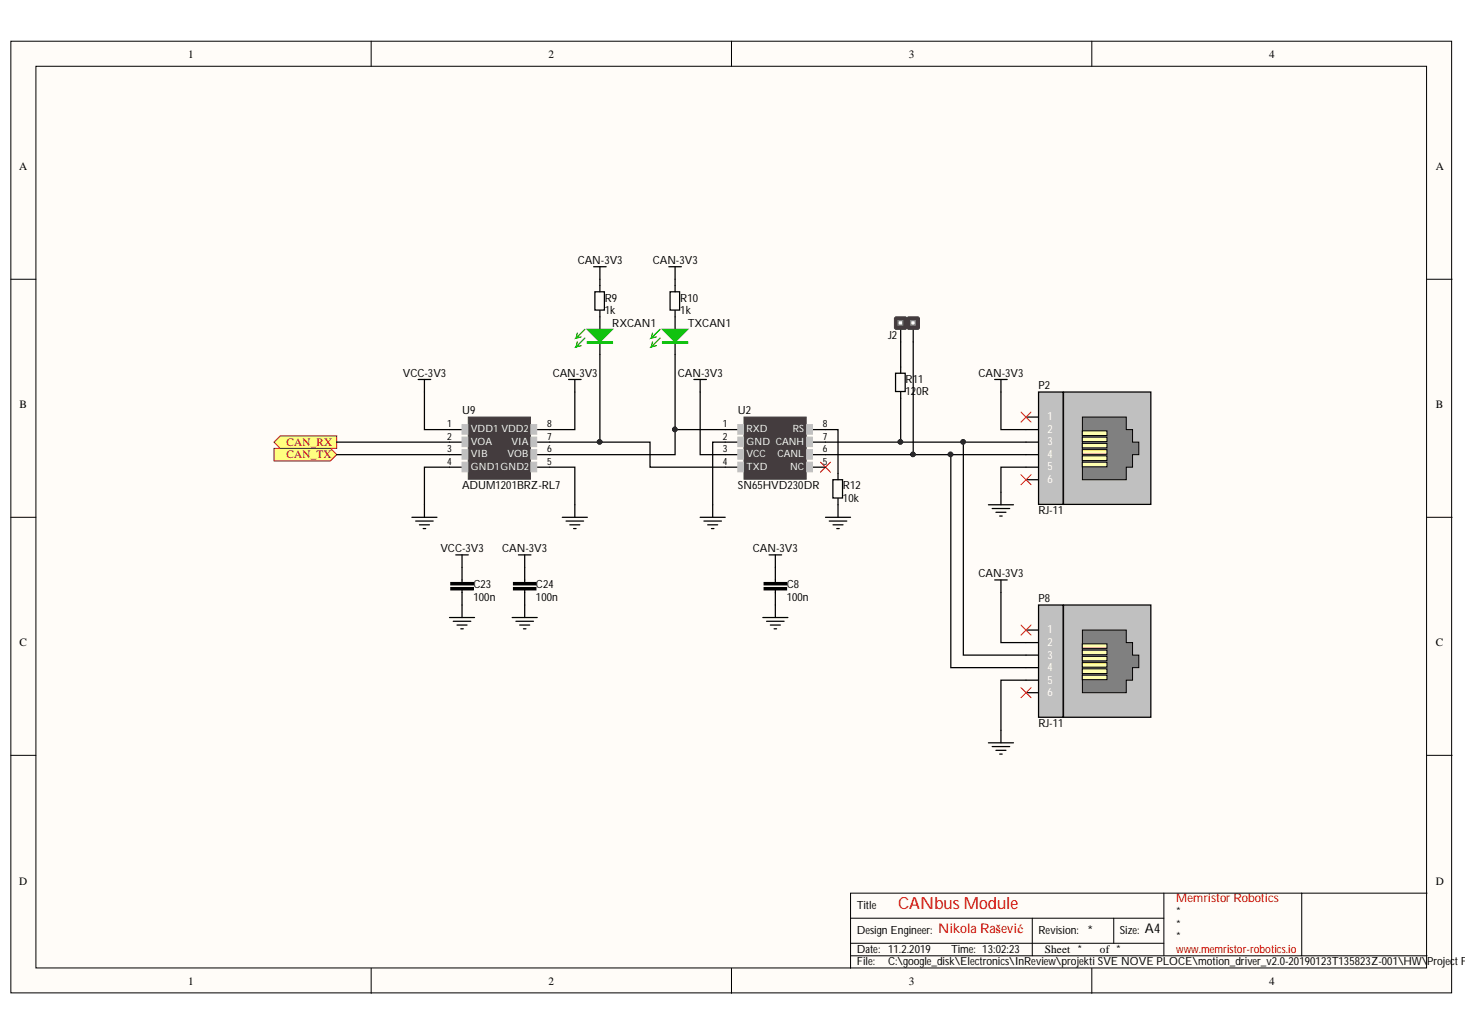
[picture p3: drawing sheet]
<svg xmlns="http://www.w3.org/2000/svg" width="297mm" height="210mm" viewBox="0 0 297 210" stroke-linecap="round" stroke-linejoin="round" font-family="sans-serif">
<defs><g id="words">
<text font-size="3.4" fill="#f00" x="182.1" y="184.1">CANbus Module</text>
<text font-size="2.7" fill="#f00" x="190.2" y="189.1">Nikola Rašević</text>
<g font-size="2.7">
<text x="220.5" y="189.4">*</text>
<text x="232.1" y="189.1">A4</text>
</g>
<text font-size="2.5" fill="#f00" x="238.5" y="182.8">Memristor Robotics</text>
<g font-size="2.3">
<text x="38.1" y="11.7">1</text>
<text x="111.2" y="11.7">2</text>
<text x="184.3" y="11.7">3</text>
<text x="257.4" y="11.7">4</text>
<text x="3.9" y="34.5">A</text>
<text x="291.1" y="34.5">A</text>
<text x="117.1" y="53.5">CAN-3V3</text>
<text x="132.4" y="53.5">CAN-3V3</text>
<text x="122.6" y="61.1">R9</text>
<text x="122.6" y="63.6">1k</text>
<text x="137.9" y="61.1">R10</text>
<text x="137.9" y="63.6">1k</text>
<text x="124.2" y="66.2">RXCAN1</text>
<text x="139.5" y="66.2">TXCAN1</text>
<text x="180.1" y="68.7">J2</text>
<text x="81.7" y="76.3">VCC-3V3</text>
<text x="112.1" y="76.3">CAN-3V3</text>
<text x="137.4" y="76.3">CAN-3V3</text>
<text x="183.6" y="77.6">R11</text>
<text x="198.4" y="76.3">CAN-3V3</text>
<text x="4" y="82.7">B</text>
<text x="93.7" y="83.9">U9</text>
<text x="149.6" y="83.9">U2</text>
<text x="183.6" y="80.1">120R</text>
<text x="210.6" y="78.8">P2</text>
<text x="291.1" y="82.7">B</text>
<text x="93.7" y="99.1">ADUM1201BRZ-RL7</text>
<text x="149.6" y="99.1">SN65HVD230DR</text>
<text x="170.9" y="99.1">R12</text>
<text x="170.9" y="101.7">10k</text>
<text x="210.6" y="104.2">RJ-11</text>
<text x="89.3" y="111.8">VCC-3V3</text>
<text x="101.8" y="111.8">CAN-3V3</text>
<text x="152.7" y="111.8">CAN-3V3</text>
<text x="96" y="119.2">C23</text>
<text x="108.7" y="119.2">C24</text>
<text x="159.5" y="119.2">C8</text>
<text x="198.4" y="116.9">CAN-3V3</text>
<text x="96" y="121.8">100n</text>
<text x="108.7" y="121.8">100n</text>
<text x="159.5" y="121.8">100n</text>
<text x="210.6" y="122">P8</text>
<text x="4" y="131">C</text>
<text x="291.1" y="131">C</text>
<text x="210.6" y="147.4">RJ-11</text>
<text x="3.9" y="179.2">D</text>
<text x="291.1" y="179.2">D</text>
<text x="173.7" y="184.2">Title</text>
<text x="238.5" y="185.5">*</text>
<text x="173.7" y="189.3">Design Engineer:</text>
<text x="210.6" y="189.3">Revision:</text>
<text x="227.1" y="189.3">Size:</text>
<text x="238.5" y="188">*</text>
<text x="238.5" y="190.5">*</text>
<text x="173.7" y="193.1">Date: 11.2.2019</text>
<text x="173.7" y="195.6">File:</text>
<text x="180.1" y="195.6">C:\google_disk\Electronics\InReview\projekti SVE NOVE PLOCE\motion_driver_v2.0-20190123T135823Z-001\HW\</text>
<text x="192.8" y="193.1">Time: 13:02:23</text>
<text x="211.9" y="193.2">Sheet *</text>
<text x="223" y="193.2">of *</text>
<text x="289.4" y="195.6">Project Fil</text>
<text x="38.1" y="199.5">1</text>
<text x="111.2" y="199.5">2</text>
<text x="184.3" y="199.5">3</text>
<text x="257.4" y="199.5">4</text>
</g>
<g font-size="2.3" fill="#fff">
<text x="212.4" y="85.2">1</text>
<text x="212.4" y="87.7">2</text>
<text x="212.4" y="90.2">3</text>
<text x="212.4" y="92.8">4</text>
<text x="212.4" y="95.3">5</text>
<text x="212.4" y="97.8">6</text>
<text x="212.4" y="128.4">1</text>
<text x="212.4" y="130.9">2</text>
<text x="212.4" y="133.4">3</text>
<text x="212.4" y="136">4</text>
<text x="212.4" y="138.5">5</text>
<text x="212.4" y="141">6</text>
</g>
<g font-size="2.3" fill="#800000">
<text x="58.1" y="92.9">CAN_TX</text>
<text x="58.1" y="90.3">CAN_RX</text>
</g>
<text font-size="2.3" fill="#f00" x="238.5" y="193.1">www.memristor-robotics.io</text>
<g font-size="2">
<text x="90.7" y="86.5">1</text>
<text x="90.7" y="89.1">2</text>
<text x="111" y="89.1">7</text>
<text x="111" y="86.5">8</text>
<text x="146.6" y="86.5">1</text>
<text x="146.6" y="89.1">2</text>
<text x="166.9" y="89.1">7</text>
<text x="166.9" y="86.5">8</text>
<text x="90.7" y="91.6">3</text>
<text x="90.7" y="94.1">4</text>
<text x="111" y="91.6">6</text>
<text x="111" y="94.1">5</text>
<text x="146.6" y="91.6">3</text>
<text x="146.6" y="94.1">4</text>
<text x="166.9" y="91.6">6</text>
<text x="166.9" y="94.1">5</text>
</g>
<g font-size="2" fill="#fff">
<text x="95.5" y="87.5">VDD1 VDD2</text>
<text x="151.4" y="87.5">RXD</text>
<text x="160.8" y="87.5">RS</text>
<text x="95.5" y="90.1">VOA</text>
<text x="95.5" y="92.6">VIB</text>
<text x="95.5" y="95.1">GND1GND2</text>
<text x="102.9" y="92.6">VOB</text>
<text x="103.7" y="90.1">VIA</text>
<text x="151.4" y="90.1">GND CANH</text>
<text x="151.4" y="92.6">VCC</text>
<text x="151.4" y="95.1">TXD</text>
<text x="157.6" y="92.6">CANL</text>
<text x="160.2" y="95.1">NC</text>
</g>
</g></defs>
<g fill="#fffcf8" stroke="#000" stroke-width=".2">
<path d="M2.2 8.4h292.1v192.8h-292.1z"/>
<path d="M7.3 13.4h281.9v182.7h-281.9z"/>
</g>
<g fill="none" stroke="#000" stroke-width=".2">
<path d="M75.3 8.4v5M148.3 8.4v5M221.4 8.4v5M2.2 56.6h5.1M289.3 56.6h5.1M2.2 104.8h5.1M289.3 104.8h5.1M2.2 153h5.1M289.3 153h5.1M75.3 196.2v5.1M148.3 196.2v5.1M172.5 186h63.5"/>
<path d="M172.5 193.7h116.8M172.5 191.1h63.5M209.3 186v7.7M221.4 196.2v5.1M225.8 186v5.1M236 181v12.7M263.9 181h-91.4v15.2M289.3 181h-25.4v12.7"/>
</g>
<path d="M166.4 93.6l2 2.1M168.4 93.6l-2 2.1" fill="none" stroke="#f00" stroke-width=".2"/>
<path d="M121.6 64.2v2.5M121.6 69.3v2.5" fill="none" stroke="#000" stroke-width=".25"/>
<path d="M119.1 69.3h5.1v.2h-5.1zM119.1 69.4h5.1" fill="none" stroke="#00bf00" stroke-width=".25"/>
<path d="M119.1 66.7h5.1l-2.6 2.6z" fill="#00bf00"/>
<path d="M117.1 69.3l-.3 1M117.1 67.5l-.3 1M118.6 68.5l-1.8 1.8 1-.3M118.6 66.7l-1.8 1.8 1-.2M119.1 66.7h5.1l-2.6 2.6z" fill="none" stroke="#00bf00" stroke-width=".25"/>
<path d="M142 104.8h5M142.7 105.6h3.6M143.5 106.3h2M144.2 107.1h.6M144.5 102.3v2.5" fill="none" stroke="#000" stroke-width=".25"/>
<path d="M215.6 79.4h17.7v22.8h-17.7z" fill="#c0c0c0" stroke="#000" stroke-width=".25"/>
<path d="M219.5 84.5h8.9v2.5h1.2v2.6h1.3v2.5h-1.3v2.6h-1.2v2.5h-8.9z" fill-rule="evenodd" fill="#808080"/>
<path d="M219.5 84.5h8.9v2.5h1.2v2.6h1.3v2.5h-1.3v2.6h-1.2v2.5h-8.9z" fill="none" stroke="#000" stroke-width=".2"/>
<path d="M210.6 79.4h5v22.8h-5z" fill="#c0c0c0" stroke="#000" stroke-width=".25"/>
<path d="M208 84.5h2.6M208 87h2.6M208 89.6h2.6M208 92.1h2.6M208 94.7h2.6M208 97.2h2.6" fill="none" stroke="#000" stroke-width=".25"/>
<g fill="#ffffb0" stroke="#000" stroke-width=".2">
<path d="M219.4 93.6h5v1h-5z"/>
<path d="M219.4 92.4h5v.9h-5z"/>
<path d="M219.4 88.6h5v.9h-5z"/>
<path d="M219.4 91.1h5v.9h-5z"/>
<path d="M219.4 89.8h5v.9h-5z"/>
<path d="M219.4 87.3h5v.9h-5z"/>
</g>
<path d="M136.9 64.2v2.5M136.9 69.3v2.5M201.7 76.9h2.5M202.9 76.9v2.5M202.9 99.7v2.6M200.4 102.3h5.1M201.2 103h3.5M201.9 103.8h2.1M202.7 104.6h.5" fill="none" stroke="#000" stroke-width=".25"/>
<path d="M134.3 69.3h5.1v.2h-5.1zM134.3 69.4h5.1" fill="none" stroke="#00bf00" stroke-width=".25"/>
<path d="M134.3 66.7h5.1l-2.5 2.6z" fill="#00bf00"/>
<path d="M132.3 69.3l-.2 1M132.3 67.5l-.2 1M133.8 68.5l-1.7 1.8 1-.3M133.8 66.7l-1.7 1.8 1-.2M134.3 66.7h5.1l-2.5 2.6z" fill="none" stroke="#00bf00" stroke-width=".25"/>
<path d="M120.4 54h2.5M120.6 59.1h1.9v3.7h-1.9zM121.6 54v2.6M121.6 57.8v1.3M135.6 54h2.5M135.9 59.1h1.9v3.7h-1.9zM136.9 54v2.6M136.9 57.8v1.3M121.6 62.9v1.3M136.9 62.9v1.3M140.7 76.9h2.5M142 76.9v2.5" fill="none" stroke="#000" stroke-width=".25"/>
<g fill="#ffff80" stroke="#800000" stroke-width=".2">
<path d="M55.6 90.8h11.4l1.3 1.3-1.3 1.3h-11.4z" fill-rule="evenodd"/>
<path d="M55.6 89.6l1.2-1.3h11.5v2.5h-11.5z" fill-rule="evenodd"/>
</g>
<g fill="none" stroke="#000" stroke-width=".25">
<path d="M84.8 76.9h2.5M86.1 76.9v2.5M115.3 76.9h2.5M116.5 76.9v2.5M182.6 66.7v2.6M91.1 89.6h2.6M91.1 92.1h2.6M91.1 87h2.6M91.1 94.7h2.6M108.9 89.6h2.6M108.9 92.1h2.6M108.9 87h2.6"/>
<path d="M108.9 94.7h2.6M147 89.6h2.6M147 92.1h2.6M147 87h2.6M147 94.7h2.6M164.8 89.6h2.6M164.8 92.1h2.6M164.8 87h2.6M164.8 94.7h2.6M168.9 97.2h1.9v3.7h-1.9zM169.9 95.9v1.3M83.5 104.8h5.1"/>
<path d="M84.3 105.6h3.5M85 106.3h2.1M85.8 107.1h.5M86.1 102.3v2.5M114 104.8h5.1M114.8 105.6h3.5M115.5 106.3h2.1M116.3 107.1h.5M116.5 102.3v2.5M155.9 112.4h2.6M157.2 112.4v5.6M157.2 119.5v5.6"/>
<path d="M167.4 104.8h5.1M168.1 105.6h3.6M168.9 106.3h2M169.7 107.1h.5M169.9 101v3.8M154.7 125.1h5M155.4 125.9h3.6M156.2 126.6h2M157 127.4h.5"/>
</g>
<g fill="#000">
<path d="M154.9 119h4.6v.5h-4.6z" fill-rule="evenodd"/>
<path d="M154.9 118h4.6v.5h-4.6z" fill-rule="evenodd"/>
</g>
<path d="M154.9 119h4.6v.5h-4.6zM154.9 118h4.6v.5h-4.6z" fill="none" stroke="#000" stroke-width=".2"/>
<path d="M207 83.5l2 2M207 96.2l2 2M209 83.5l-2 2M209 96.2l-2 2" fill="none" stroke="#f00" stroke-width=".2"/>
<g fill="#443c3e" stroke="#443c3e" stroke-width=".2">
<path d="M150.9 84.5h12.6v12.6h-12.6z"/>
<path d="M95 84.5h12.6v12.6h-12.6z"/>
</g>
<g fill="#c0c0c0" stroke="#c0c0c0" stroke-width=".2">
<path d="M149.6 86h1.2v2h-1.2z"/>
<path d="M149.6 93.6h1.2v2h-1.2z"/>
<path d="M149.6 91.1h1.2v1.9h-1.2z"/>
<path d="M149.6 88.6h1.2v1.9h-1.2z"/>
<path d="M163.6 86h1.1v2h-1.1z"/>
<path d="M163.6 88.6h1.1v1.9h-1.1z"/>
<path d="M163.6 91.1h1.1v1.9h-1.1z"/>
<path d="M163.6 93.6h1.1v2h-1.1z"/>
<path d="M93.7 86h1.1v2h-1.1z"/>
<path d="M93.7 93.6h1.1v2h-1.1z"/>
<path d="M93.7 91.1h1.1v1.9h-1.1z"/>
<path d="M93.7 88.6h1.1v1.9h-1.1z"/>
<path d="M107.6 86h1.2v2h-1.2z"/>
<path d="M107.6 88.6h1.2v1.9h-1.2z"/>
<path d="M107.6 91.1h1.2v1.9h-1.2z"/>
<path d="M107.6 93.6h1.2v2h-1.2z"/>
</g>
<path d="M181.3 64.4l.3-.2h2l.3 .2v2.1l-.3 .2h-2l-.3-.2z" fill-rule="evenodd" fill="#443c3e"/>
<path d="M181.3 64.4l.3-.2h2l.3 .2v2.1l-.3 .2h-2l-.3-.2z" fill="none" stroke="#443c3e" stroke-width=".2"/>
<path d="M182.1 65h.9v.9h-.9z" fill="#fff" stroke="#808080" stroke-width=".25"/>
<path d="M185.2 66.7v2.6" fill="none" stroke="#000" stroke-width=".25"/>
<path d="M183.9 64.4l.2-.2h2.1l.2 .2v2.1l-.2 .2h-2.1l-.2-.2z" fill-rule="evenodd" fill="#443c3e"/>
<path d="M183.9 64.4l.2-.2h2.1l.2 .2v2.1l-.2 .2h-2.1l-.2-.2z" fill="none" stroke="#443c3e" stroke-width=".2"/>
<path d="M184.7 65h.9v.9h-.9z" fill="#fff" stroke="#808080" stroke-width=".25"/>
<path d="M215.6 122.6h17.7v22.7h-17.7z" fill="#c0c0c0" stroke="#000" stroke-width=".25"/>
<path d="M219.5 127.7h8.9v2.5h1.2v2.5h1.3v2.6h-1.3v2.5h-1.2v2.5h-8.9z" fill-rule="evenodd" fill="#808080"/>
<path d="M219.5 127.7h8.9v2.5h1.2v2.5h1.3v2.6h-1.3v2.5h-1.2v2.5h-8.9z" fill="none" stroke="#000" stroke-width=".2"/>
<path d="M210.6 122.6h5v22.7h-5z" fill="#c0c0c0" stroke="#000" stroke-width=".25"/>
<path d="M208 127.7h2.6M208 130.2h2.6M208 132.7h2.6M208 135.3h2.6M208 137.8h2.6M208 140.3h2.6" fill="none" stroke="#000" stroke-width=".25"/>
<g fill="#ffffb0" stroke="#000" stroke-width=".2">
<path d="M219.4 136.8h5v.9h-5z"/>
<path d="M219.4 135.5h5v1h-5z"/>
<path d="M219.4 131.7h5v1h-5z"/>
<path d="M219.4 134.3h5v.9h-5z"/>
<path d="M219.4 133h5v.9h-5z"/>
<path d="M219.4 130.4h5v1h-5z"/>
</g>
<g fill="none" stroke="#000" stroke-width=".25">
<path d="M121.6 56.6v1.2M136.9 56.6v1.2M86.1 79.4v7.6h5M116.5 79.4v7.6h-5M121.6 71.8v17.8M136.9 71.8v15.2M142 79.4v12.7h5M181.6 75.6h1.9v3.7h-1.9zM182.6 69.3v6.3M182.6 79.4v10.2M185.2 69.3v22.8M202.9 79.4v7.6h5.1"/>
<path d="M68.3 89.6h22.8M68.3 92.1h22.8M91.1 94.7h-5v7.6M111.5 94.7h5v7.6M111.5 89.6h20.3v5.1h15.2M147 89.6h-2.5v12.7M147 87h-10.1v5.1h-25.4M167.4 87h2.5v8.9M167.4 92.1h40.6M167.4 89.6h40.6M192.8 92.1v43.2h15.2M195.3 89.6v43.1h12.7"/>
<path d="M208 94.7h-5.1v5M92.4 112.4h2.6M93.7 112.4v5.6M93.7 119.5v5.6M105.1 112.4h2.6M106.4 112.4v5.6M106.4 119.5v5.6M201.7 117.5h2.5M202.9 117.5v12.7h5.1M91.1 125.1h5.1M91.9 125.9h3.6M92.7 126.6h2"/>
<path d="M93.4 127.4h.5M103.8 125.1h5.1M104.6 125.9h3.6M105.4 126.6h2M106.1 127.4h.5M208 137.8h-5.1v12.7M200.4 150.5h5.1M201.2 151.3h3.5M201.9 152h2.1M202.7 152.8h.5"/>
</g>
<path d="M207 126.6l2 2.1M207 139.3l2 2.1M209 126.6l-2 2.1M209 139.3l-2 2.1" fill="none" stroke="#f00" stroke-width=".2"/>
<g fill="#000">
<path d="M91.4 119h4.6v.5h-4.6z" fill-rule="evenodd"/>
<path d="M91.4 118h4.6v.5h-4.6z" fill-rule="evenodd"/>
<path d="M104.1 119h4.6v.5h-4.6z" fill-rule="evenodd"/>
<path d="M104.1 118h4.6v.5h-4.6z" fill-rule="evenodd"/>
</g>
<path d="M91.4 119h4.6v.5h-4.6zM91.4 118h4.6v.5h-4.6zM104.1 119h4.6v.5h-4.6zM104.1 118h4.6v.5h-4.6z" fill="none" stroke="#000" stroke-width=".2"/>
<g fill="#000080" stroke="#000080" stroke-width=".2">
<circle cx="136.8" cy="87" r=".46"/>
<circle cx="121.6" cy="89.5" r=".46"/>
<circle cx="195.3" cy="89.5" r=".46"/>
<circle cx="192.7" cy="92.1" r=".46"/>
<circle cx="182.6" cy="89.5" r=".46"/>
<circle cx="185.1" cy="92.1" r=".46"/>
</g>
<use href="#words"/>
</svg>
